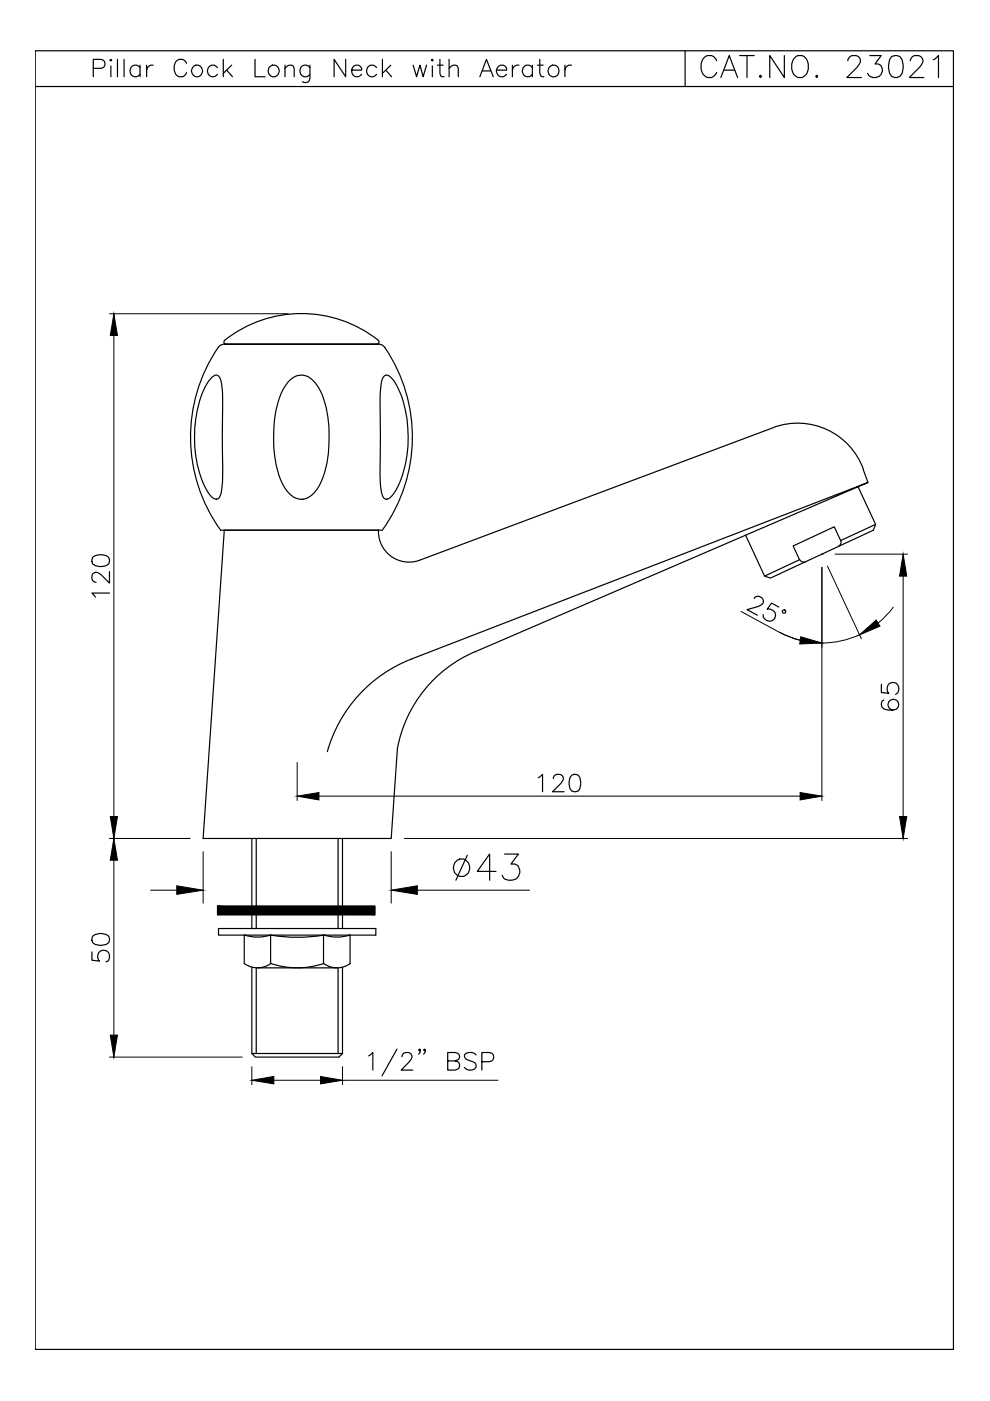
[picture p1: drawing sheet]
<svg xmlns="http://www.w3.org/2000/svg" width="210mm" height="297mm" viewBox="0 0 210 297" stroke-linecap="round" stroke-linejoin="round" font-family="sans-serif">
<!-- layer: 0 -->
<g fill="none" stroke="#000" stroke-width=".25">
<path d="M7.5 10.8h194.7v275.3h-194.7zM7.5 18.3h194.7M19.8 14.5h1.6a.95 .95 0 0 0 .9-1 .95 .95 0 0 0-.9-.9h-1.6v3.7M23.3 12.8l.2-.2 .2 .2-.2 .1zM23.5 14v2.3M24.9 12.6v3.7M26.3 12.6v3.7M29.7 14.3a1.19 1.19 0 0 0-1.8-.1 1.19 1.19 0 0 0 0 1.7 1.19 1.19 0 0 0 1.8-.1M29.7 13.8v2.5M31.1 13.8v2.5M32.5 13.8a1.2 1.2 0 0 0-1.4 1.1M39.6 13.4a1.36 1.36 0 0 0-1.6-.8 1.36 1.36 0 0 0-1.1 1.4 1.68 1.68 0 0 0 1.8 2.3l.7-.5 .2-.4"/>
<path d="M46.1 14.3a1.19 1.19 0 0 0-1.7-.1 1.19 1.19 0 0 0 0 1.7 1.19 1.19 0 0 0 1.7-.1M47.3 12.6v3.7M48.1 14.9l1.2 1.4M49.1 13.8l-1.8 1.8M54.1 12.6v3.7h2.1M60.4 14.5l.9-.7 .9 .2 .2 .5v1.8M60.4 13.8v2.5M65.7 13.8v2.8l-.2 .6a1.07 1.07 0 0 1-1.4 .1M65.7 14.3a1.19 1.19 0 0 0-1.7-.1 1.19 1.19 0 0 0 0 1.7 1.19 1.19 0 0 0 1.7-.1M73.3 12.6v3.7l-2.5-3.7v3.7M74.6 14.9h2.1a1.09 1.09 0 0 0-1.3-1.1 1.09 1.09 0 0 0-.8 1.4 1.14 1.14 0 0 0 .8 1.1 1.14 1.14 0 0 0 1.3-.5M79.9 14.3a1.19 1.19 0 0 0-1.8-.1 1.19 1.19 0 0 0 0 1.7 1.19 1.19 0 0 0 1.8-.1"/>
<path d="M81.1 12.6v3.7M81.8 14.9l1.2 1.4M82.9 13.8l-1.8 1.8M87.6 13.8l.7 2.5 .7-2.5 .7 2.5 .7-2.5M91.5 12.8l.2-.2 .1 .2-.1 .1zM91.7 14v2.3M92.7 13.8h1.3M93.3 12.6v3l.1 .5 .8 .2M95.2 14.5l.9-.7 .9 .2 .2 .5v1.8M95.2 12.6v3.7M101.7 16.3l1.4-3.7 1.5 3.7M102.3 15h1.7"/>
<path d="M105.3 14.9h2.1a1.08 1.08 0 0 0-1.1-1.1 1.08 1.08 0 0 0-1 1.1 1.19 1.19 0 0 0 .7 1.3 1.19 1.19 0 0 0 1.4-.4M108.6 13.8v2.5M110 13.8a1.15 1.15 0 0 0-1.4 1.1M112.9 14.3a1.19 1.19 0 0 0-1.8-.1 1.19 1.19 0 0 0 0 1.7 1.19 1.19 0 0 0 1.8-.1M112.9 13.8v2.5M113.9 13.8h1.3M114.4 12.6v3l.3 .5 .6 .2M119.8 13.8v2.5M121.2 13.8a1.15 1.15 0 0 0-1.4 1.1M145.3 10.8v7.5M151.9 12.9a1.61 1.61 0 0 0-1.5-1.2 1.61 1.61 0 0 0-1.5 1.2 2.63 2.63 0 0 0 1.1 3.5 1.68 1.68 0 0 0 1.9-1.1M152.8 16.4l1.8-4.6 1.8 4.6"/>
<path d="M153.5 14.9h2.2M156.8 11.8h3.1M158.4 11.8v4.6M161 16.2l.2-.2 .3 .2-.3 .2zM166.3 11.8v4.6l-3.1-4.6v4.6M168.3 12.5a1.59 1.59 0 0 1 1.6-.8 1.59 1.59 0 0 1 1.3 1.2 2.63 2.63 0 0 1-1.1 3.5 1.88 1.88 0 0 1-2.2-1.7v-1.1zM173.2 16l.2 .2-.2 .2-.3-.2zM179.8 12.9a1.34 1.34 0 0 1 .9-1.1h.8a1.15 1.15 0 0 1 .7 1.8l-.4 .6-2.3 2.2h3.1M184.4 11.8h2.4l-1.3 1.8a1.44 1.44 0 0 1 1.6 1.3 1.44 1.44 0 0 1-1.4 1.5 1.46 1.46 0 0 1-1.7-.8M189 12a1.54 1.54 0 0 1 2.3 .7 3.8 3.8 0 0 1-.5 3.5 1.46 1.46 0 0 1-2.2-.6 4 4 0 0 1 .4-3.6zM193 12.9a1.34 1.34 0 0 1 .9-1.1h.9a1.15 1.15 0 0 1 .7 1.8l-.5 .6-2.2 2.2h3.1M197.9 12.7l1.1-.9v4.6"/>
<path d="M45 79.9l.3-.2a.81 .81 0 0 1 1.3 .4l.4 1.4a35.7 35.7 0 0 1 .2 7.2v11.7l-.1 2.7a4 4 0 0 1-.8 2.6l-.4 .1-.6-.1a10.1 10.1 0 0 1-3-5.3 25.8 25.8 0 0 1 1.4-18.8zM47.6 73h32.6zM47.6 73a1.67 1.67 0 0 0-1.4 .7 33.8 33.8 0 0 0 .6 38.7M47.9 73h32M47.9 73l-.3-.2-.1-.5a26 26 0 0 1 32.8 0l-.1 .5-.3 .2M80.2 73a1.67 1.67 0 0 1 1.4 .7 33.8 33.8 0 0 1-.5 38.7M81.5 79.7a1.05 1.05 0 0 1 1.4 .4 17.2 17.2 0 0 1 3.4 8.6 23.9 23.9 0 0 1-2.8 15.9 1.84 1.84 0 0 1-1.8 1.2 1.47 1.47 0 0 1-.7-1.1l-.2-.8a35.5 35.5 0 0 1-.2-7.2v-7.8a33.6 33.6 0 0 1 .3-8.1zM61.1 81a3.5 3.5 0 0 1 5.8 .3 18.2 18.2 0 0 1 2.9 11.1 19.5 19.5 0 0 1-2.5 11.2 3.8 3.8 0 0 1-4.5 2 7.4 7.4 0 0 1-3.7-4.9 28.6 28.6 0 0 1 .5-17.2zM164 90.6l-75.1 28.2M164 90.6a14.8 14.8 0 0 1 19.1 8.9M183 99.5l1 2.8M19.7 118.2a2.83 2.83 0 0 1 3.3 0 1.22 1.22 0 0 1-.5 1.7 3.1 3.1 0 0 1-2.8-.3l-.2-.5z"/>
<path d="M46.8 112.4h34.2M47.6 112.4l-4.5 65.4h39.8l1.4-19.1a27.8 27.8 0 0 1 16.5-20.5M80.2 112.4a6.5 6.5 0 0 0 8.8 6.4M169.6 118.7a.91 .91 0 0 0 1.2 .4M174.3 117.5h.1M178.2 114.6a.91 .91 0 0 1-.4 1.2M181.9 103.2l3.7 8-.4 1.2-21.9 10.2-1.2-.5-4-8.6M185.6 111.2l-7.4 3.4-1.3-2.9-8.7 4.1 1.3 2.9-7.4 3.4M23.2 125.7h-3.7l.7 .9M23.2 121.2v2.4l-1.8-1.8a1.16 1.16 0 0 0-1.7-.1 1.17 1.17 0 0 0 .2 1.6l.5 .2M87.3 139.7a29.7 29.7 0 0 0-17.9 19.7M100.7 138.2l83.3-35.9-96.7 37.4"/>
<path d="M159.9 126.9a.92 .92 0 0 1 1-.5l.7 .4a.94 .94 0 0 1-.3 1.5l-.5 .3-2.4 .7 2.2 1.1M165.1 128.7l-1.5-.8-.9 1.3a1.32 1.32 0 0 1 1.7 .9 1.32 1.32 0 0 1-1.2 1.6 1.32 1.32 0 0 1-1.4-1.4M186.9 145v1.8l1.5 .2a1.32 1.32 0 0 1 .1-2 1.32 1.32 0 0 1 1.9 .3 1.32 1.32 0 0 1-.5 1.9M187.4 148.4a1.08 1.08 0 0 0-.6 1.1 1.08 1.08 0 0 0 .8 .9l.8 .2 1.6-.2a1.15 1.15 0 0 0 .2-1.9 1.15 1.15 0 0 0-1.8 .5 1.15 1.15 0 0 0 .9 1.6M53.4 177.8v14.3M54.3 177.8v14.3M71.7 177.8v14.3M72.6 177.8v14.3M114.1 164.9l.9-.7v3.7M117.3 165.1a.88 .88 0 0 1 .7-.9h.7a.88 .88 0 0 1 .6 1.4l-2.1 2.3h2.4M121.2 164.4a1.18 1.18 0 0 1 1.8 .5 3.1 3.1 0 0 1-.4 2.8 1.24 1.24 0 0 1-1.8-.5 3 3 0 0 1 .4-2.8zM19.7 198.5a2.83 2.83 0 0 1 3.3 0 1.22 1.22 0 0 1-.5 1.8 3.1 3.1 0 0 1-2.8-.4l-.2-.5z"/>
<path d="M46.1 192.1h33.4v1.8h-33.4zM46.3 196.9h33.4v1.4h-33.4zM53.4 193.9v3M54.3 193.9v3M57.4 198.3v6M68.6 198.3v6M71.7 193.9v3M72.6 193.9v3M74.2 198.3v6M74.3 198.2a9.1 9.1 0 0 1-5.7 .1 32.9 32.9 0 0 1-11.2-.1 8.7 8.7 0 0 1-5.6 0v6.1M96.4 182.9a1.8 1.8 0 0 1 2.6-.4 1.8 1.8 0 0 1 .3 2.6 1.8 1.8 0 0 1-2.5 .4 1.8 1.8 0 0 1-.4-2.6zM99.1 181.3l-2.4 5.3"/>
<path d="M105.2 184.8h-4l2.6-3.7v5.5M107 181.1h2.9l-1.6 2.1a1.61 1.61 0 0 1 1.8 .7 1.61 1.61 0 0 1-.2 1.9 2.19 2.19 0 0 1-3.2 .3l-.2-.5M19.5 201.8v1.8l1.6 .2a1.3 1.3 0 0 1 0-2 1.3 1.3 0 0 1 1.9 .2 1.3 1.3 0 0 1-.5 1.9M51.8 204.3a4.7 4.7 0 0 0 5.6 0 17.4 17.4 0 0 0 11.2 0 4.7 4.7 0 0 0 5.7 0M53.4 205.1v18.3M54.3 205.2v18.2M54.6 205.2h16.8M71.7 205.2v18.2M72.6 205.1v18.3M53.4 223.4l.8 .7h17.7l.7-.7M53.4 223.4h19.2M78.2 223.9l.9-.7v3.7"/>
<path d="M84.2 222.4l-3.2 5.7M85.2 224a.87 .87 0 0 1 .8-.8h.6a.88 .88 0 0 1 .6 1.4l-2.1 2.3h2.4M89.1 222.6l-.2 .2-.2-.2 .2-.2 .2 .2v.4l-.4 .5M90.2 222.6l-.2 .2-.2-.2 .2-.2 .2 .2v.4l-.4 .5M94.9 224.9h1.6l.5-.2a.81 .81 0 0 0 0-1.4l-.5-.1h-1.6v3.7h1.6a.98 .98 0 0 0 1-1 .98 .98 0 0 0-1-1M100.9 223.7a1.66 1.66 0 0 0-2.4 0 .92 .92 0 0 0 .7 1l1 .4a.96 .96 0 0 1 .7 1.2 1.58 1.58 0 0 1-2.4 0M102.2 225.1h1.6a.98 .98 0 0 0 .9-1 .98 .98 0 0 0-.9-.9h-1.6v3.7"/>
<circle cx="41.8" cy="15" r="1.22"/>
<circle cx="58" cy="15" r="1.23"/>
<circle cx="117.4" cy="15" r="1.23"/>
<circle cx="166.2" cy="129.7" r=".36"/>
</g>
<g fill="none" stroke="#000" stroke-width=".21">
<path d="M23.2 66.5h37.9M24.1 71.1v102M177.1 117.5h15.3M157.1 129.6l8.2 4.5M165.3 134a18.9 18.9 0 0 0 16.9 .6M165.4 134.1l2.4 1.1 1.9 .6M174.3 120.3v49.4M175.4 120l7.2 15.4M189.4 128.8l-1.7 2-1.5 1.3M191.5 122.1v51M23.2 177.8h17.1M63 161.6v8.1"/>
<path d="M67.6 168.8h102M85.7 177.8h106.7M24.1 182.4v37.1M31.9 188.7h5.6M43.1 180.6v10.9M82.9 180.6v10.9M88.5 188.7h23.8M23.2 224.1h28.2M53.4 226.2v3.8M58.1 229h9.9M72.6 226.2v3.8M72.6 229h33"/>
</g>
<g fill="#000" stroke="#000" stroke-width=".21">
<path d="M24.1 66.5l.8 4.6h-1.5zM169.8 135l4.5 1.3-4.7 .2zM182.3 134.6l3.5-3.1 .8 1.3zM191.5 117.5l.7 4.6h-1.5zM23.4 173.1h1.5l-.8 4.7zM63 168.8l4.6-.8v1.6zM169.6 168l4.7 .8-4.7 .8zM190.7 173.1h1.5l-.7 4.7zM24.1 177.8l.8 4.6h-1.5zM37.5 187.8l5.6 .9-5.6 .9zM82.9 188.7l5.6-.9v1.8zM23.4 219.5h1.5l-.8 4.6z"/>
<path d="M53.4 229l4.7-.8v1.6zM68 228.2l4.6 .8-4.6 .8z"/>
<path d="M46.1 192.1v1.8h33.4zM46.1 192.1h33.4v1.8z"/>
</g>
</svg>
